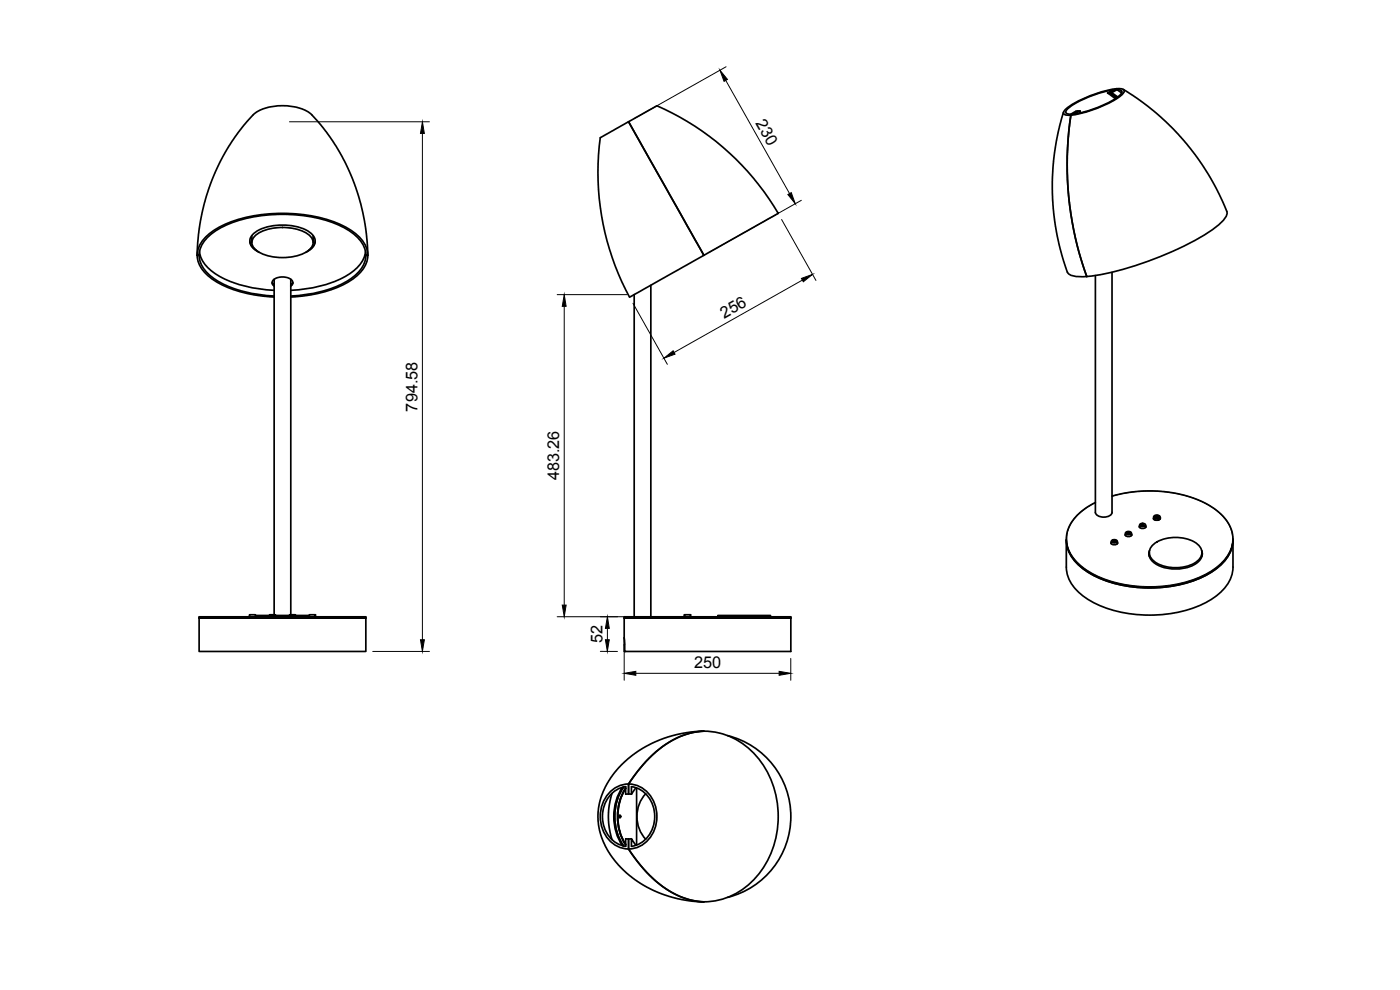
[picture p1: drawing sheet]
<svg xmlns="http://www.w3.org/2000/svg" width="420mm" height="297mm" viewBox="0 0 420 297" stroke-linecap="round" stroke-linejoin="round" font-family="sans-serif">
<defs><g id="words">
<g font-size="4.9">
<text x="226.7" y="36.9" transform="rotate(61 226.7 36.9)">230</text>
<text x="217.3" y="95.6" transform="rotate(-29 217.3 95.6)">256</text>
<text x="125.3" y="123.5" transform="rotate(-90 125.3 123.5)">794.58</text>
<text x="167.9" y="144.1" transform="rotate(-90 167.9 144.1)">483.26</text>
<text x="180.8" y="192.9" transform="rotate(-90 180.8 192.9)">52</text>
<text x="208.3" y="200.6">250</text>
</g>
</g></defs>
<!-- layer: Visible -->
<g fill="#000">
<circle cx="348" cy="155.4" r=".25"/>
<circle cx="187.4" cy="195.5" r=".25"/>
</g>
<g fill="none" stroke="#000" stroke-width=".51">
<path d="M75.9 34.5l-3.5 4-3.6 5.2-2.7 4.8-2.5 5.4-1.9 5.8-1.5 6.6-.6 3.9-.4 6.3M76 34.5a14.6 14.6 0 0 1 12.1-2.5l3.6 1.1 1.9 1.4M93.6 34.5l3.5 4 3.7 5.2 2.6 4.8 2.5 5.4 1.9 5.8 1.6 6.6 .6 3.9 .4 6.3M188.6 36.5l8.4-4.7a76.9 76.9 0 0 1 36.6 32.2l-22.4 12.6zM319.2 33.7l-2.2 8.9a74.1 74.1 0 0 0 3.6 39.4 5.9 5.9 0 0 0 4.4 1h1.2M319.8 32.8a32.9 32.9 0 0 1 16.3-6.2l.6 .1 .7 .4a2.09 2.09 0 0 1-1.2 1.8 34.2 34.2 0 0 1-15.7 5.7l-.7-.1-.6-.4 .2-.8zM323.5 33.3l-2.1 1.3a98.7 98.7 0 0 0 4.8 48.4M324.2 33.3h-.7M332.4 27.9l1.6-.9a31.8 31.8 0 0 0-13.6 5.7l-.6 .8 .1 .3 .7 .4 .7 .1 1.6-.9 .6-.1M332.4 27.9l2.4 1.7M333.1 27.8l2 1.5M333.1 27.8l-.7 .1"/>
<path d="M333.6 27.8l1.6-.9 1.4 1M333.6 27.8l1.8 1.3M333.6 27.8h-.5M335.2 26.6l-2.1 1.2M335.2 26.9h.7l.8 .4a1.74 1.74 0 0 1-1.1 1.7 33.9 33.9 0 0 1-13 5.2l1.5-.9v.6M337.1 26.8l5 3.3 4.1 3.2 4.3 3.8 4.5 4.7 3.8 4.8 3.6 5.3 2.6 4.6 2.5 5.3a3.3 3.3 0 0 1-.8 4.8 64.3 64.3 0 0 1-20 11 82.3 82.3 0 0 1-20.5 5.4M180.2 41.3l8.4-4.8 22.6 40.1-22.2 12.6a78 78 0 0 1-8.8-47.9zM59.2 76.6h.6v-.3v.3zM59.2 76.6a10.1 10.1 0 0 0 5.9 8 37.7 37.7 0 0 0 17.2 4.5M59.2 76.6a10.1 10.1 0 0 1 6-8.1 45 45 0 0 1 30.6-3.3 23.6 23.6 0 0 1 13 7 7.2 7.2 0 0 1 1.6 4.4M59.9 75.5a10.6 10.6 0 0 0 6.1 7.5 37.4 37.4 0 0 0 16.3 4.1M75 72.3l.5 1.5 1.4 1.3"/>
<path d="M75.1 71.4h.5M75.6 70.7v2.1M76.4 70.9a14.1 14.1 0 0 1 12.3-2.2l1.1 .3a5.2 5.2 0 0 1 4.2 3.8 4.3 4.3 0 0 1-3.2 3.4 15.9 15.9 0 0 1-13.7-1 2.73 2.73 0 0 1-.7-4.3zM77.8 75.7a3.6 3.6 0 0 1-2.6-4.4 9.1 9.1 0 0 1 7.1-3.6 15.2 15.2 0 0 1 11.1 2.4 2.98 2.98 0 0 1-.7 5.1l-.9 .5M94 70.7v2.1M94 71.4h.4M94.6 72.3l-.5 1.5-1.5 1.3M109.7 75.5a10.6 10.6 0 0 1-6.1 7.5 37.3 37.3 0 0 1-16.3 4.1M109.8 76.6a9.9 9.9 0 0 0-5.9-7.9 44 44 0 0 0-29.8-3.2 23 23 0 0 0-12.8 6.8 6.8 6.8 0 0 0 .8 9.5 27.6 27.6 0 0 0 15.8 6.6l4.4 .4M109.8 76.6v-.3v.3h.6M109.8 76.6h.6M109.8 76.6a9.8 9.8 0 0 1-5.8 7.8 36.7 36.7 0 0 1-16.7 4.4"/>
<path d="M110.4 76.6a10.1 10.1 0 0 1-5.9 8 37.7 37.7 0 0 1-17.2 4.5M81.7 84.8l.6 .9M81.8 85.1l.5 .1M82.3 85.8l-.6-.9 .2-.8 1-.7 1.4-.3 2 .2 1.2 .7 .4 .9-.6 .9M82.3 83.8v100.7M87.3 83.8v100.7M87.8 85.1l-.5 .1M87.9 84.8l-.6 .9M190.3 88.4v96.7M195.3 85.6v99.5M333.7 81.7l.1 72a2.9 2.9 0 0 1-4.3 1l-.7-.6-.1-.4v-71M328.7 150.8l-3.6 2.2-2.8 2.7-1.7 3-.5 1.7-.1 1.6"/>
<path d="M333.7 148.9l3.3-.9 4.3-.5 4.8-.2 3.1 .2 4.2 .6 3.3 .9 3 1.1 3.1 1.5 2.1 1.3 2.1 2 1.5 1.9 .9 1.7 .6 2.5v9.2a11.7 11.7 0 0 1-5.8 9.2 38.3 38.3 0 0 1-29.9 3.8 22.3 22.3 0 0 1-12.7-8 9.2 9.2 0 0 1-1.6-5v-8.2M338.1 159.9l.6-.3 .5 .3-.6 .4zM338.2 159.9l.5 .4M339.1 159.9l-.4 .3M342 157.7a.91 .91 0 0 0 .5 .9 .91 .91 0 0 0 1-.2l.4-.3-.1-.4M342 158l-.1 .1M342 158.2l.1-.8 .6-.4 1 .3 .1 .9M342.5 157.6l.2 .2zM342.6 157.3l.3 .5zM342.6 157.5h.1M342.7 157.3h.1M342.7 157.2l.4 .6z"/>
<path d="M342.8 157.1l.5 .7zM342.9 157.1h.1M343.8 158l.1 .1M346.2 155.7v.1M346.2 155.1v.5l.4 .4 1.1-.1M346.7 155.1v.1M347.5 155.1v.2M347.8 155.9h-.1M348 155.4v.3M348 154.9l-.8-.2-.6 .3 .2 .3h.6l.2-.1-.1-.2h-.4l.4 .1-.2 .2h-.4l-.2-.3 .8-.2 .5 .4M348 154.9l-1-.4-.8 .5 .2 .3 .6 .3 1-.4M348 154.9v.9"/>
<path d="M348.1 155.3a.88 .88 0 0 1-.5 .9 .88 .88 0 0 1-1-.2l-.4-.3v-.4M348.1 155.7l-.4 .2M320 162a11.7 11.7 0 0 0 5.9 9.3 38.3 38.3 0 0 0 29.8 3.7 22.3 22.3 0 0 0 12.8-8 9.2 9.2 0 0 0 1.5-5M333.5 162.6a.91 .91 0 0 0 .5 .9 .91 .91 0 0 0 1.1-.2l.3-.3-.1-.4M333.5 162.9v.1M333.5 163.1l.1-.8 .6-.4 1 .3 .1 .9M333.9 162.6l.4-.2 .2 .3M333.9 162.6l.5 .1M334 162.2v.1M334.3 162.7l-.3-.1 .3-.1v.2M334.4 162.4l.4-.2 .3 .2-.4 .2zM334.5 162.2v.1"/>
<path d="M334.5 162.4l.2 .2M334.7 162.3l.3 .2M334.7 162.3l-.2 .2M335 162.4l-.3 .2M335.3 162.9l.1 .1M337.8 160.7v-.9l.9-.3 .7 .2 .2 1M337.8 160.2a.91 .91 0 0 0 .5 .8 .91 .91 0 0 0 1-.1l.4-.4-.1-.3M337.8 160.5l-.1 .1M338.2 160l.5-.3 .4 .3M339.6 160.5v.1M344.9 165.7l-.1 .6M344.9 165.8v1.2"/>
<path d="M345 165.2a3.7 3.7 0 0 0 2.5 4.4 12.1 12.1 0 0 0 12-1 3.1 3.1 0 0 0 1.1-3.4M345.7 163.8a11.2 11.2 0 0 1 14.2 0 3.3 3.3 0 0 1-1.5 5.2 12.1 12.1 0 0 1-12-.6 3.1 3.1 0 0 1-.7-4.6zM360.7 165.8v1.2M360.7 165.7l.1 .6M59.8 185.4h50M59.8 185.4v10.1h50v-10.1M59.8 185.2v.2M59.9 185.1h49.8M59.9 185l-.1 .1M74.9 185.1l.1-.6h1.7v.6M76.9 185.1v-.4h15.8v.4M81 184.5h.8a.57 .57 0 0 1 .9 .2"/>
<path d="M81 184.5l-.1 .2M86.9 184.7l.1-.2h.8a.57 .57 0 0 1 .9 .2M94.5 184.5h-1.6v.6M94.5 185.1v-.6h.2v.6M94.5 184.5v.6M109.7 185l.1 .4M187.3 185.4h50M187.3 191.4l.1 4.1M187.4 185.1h49.8M205.5 184.5h1.6M205.5 184.5l-.1 .6M205.5 184.5h-.1"/>
<path d="M207.1 184.5l.1 .6M207.1 184.5h.1M215.4 185.1v-.4h15.8v.4M237.2 185l.1 10.5h-49.9v-10.5M211.2 219.4a25.9 25.9 0 0 0-18.1 10l-4.5 5.8M183.7 238l-.8 3.5-.3 3.1 .3 3.9 .8 3.5M186.4 229.6l3.1-2.8 3.1-2.1 3.2-1.8 4.1-1.6a38.6 38.6 0 0 1 11.4-1.9 22.4 22.4 0 0 1 20.5 15.6 27.7 27.7 0 0 1-8.8 31.7 23.2 23.2 0 0 1-18.2 3.2l-3.9-.9-3.3-1.2-3.4-1.6-3.7-2.3-3.3-2.8-2.4-2.5-2.3-3.3-1.2-2.3-.9-2.2-.8-3.2-.1-3.2 .4-3.4 1-3.1 1.3-2.8 2.2-3.2zM186.8 236.2a16 16 0 0 0 0 17.5M187.2 236.1a15.9 15.9 0 0 0 0 17.7M187.8 236.5a16 16 0 0 0 0 17M187.8 236.6a16.1 16.1 0 0 0 0 16.8M188.6 235.2v3"/>
<path d="M188.6 238.2l-.8 .1v-2.3a9 9 0 0 0-6.5 12.2 8.2 8.2 0 0 0 6.5 5.7M188.6 235.2a9.3 9.3 0 0 0-8.4 11.1 9 9 0 0 0 8.4 8.4M188.6 238.2l.9 .1M188.6 235.2a9.3 9.3 0 0 1 8.5 11.1 9 9 0 0 1-8.5 8.4M189.5 238.3v-2.3a9 9 0 0 1 6.5 12.2 8.2 8.2 0 0 1-6.5 5.7M190.8 236.4l-1.3 1.9M191.1 236.4v17.2M193.8 238.2a10.1 10.1 0 0 0 0 13.6M218.4 220.7a25 25 0 0 1 18.9 24.3 25 25 0 0 1-18.9 24.2M186 244.7l.2 .3-.2 .3M187.8 251.7v2.2M187.8 251.7h.8"/>
<path d="M188.6 251.7v3a35.7 35.7 0 0 0 16.3 14.6l3.2 .9 3.1 .4a25.9 25.9 0 0 1-18.1-10l-4.5-5.9M188.6 251.7v3M189.5 251.7h-.9M190.8 253.6l-1.3-1.9v2.2"/>
<circle cx="334.2" cy="162.2" r=".24"/>
<circle cx="334.3" cy="162.2" r=".17"/>
<circle cx="186" cy="245" r=".29"/>
</g>
<!-- layer: Visible Narrow -->
<g fill="none" stroke="#000" stroke-width=".3">
<path d="M333.7 148.9a39.4 39.4 0 0 1 29.1 2.7 12.6 12.6 0 0 1 7.1 10.1 11.7 11.7 0 0 1-5.9 9.3 38 38 0 0 1-27.7 4.1 23.6 23.6 0 0 1-14.4-8.1 9.1 9.1 0 0 1 1.2-12.2 19.7 19.7 0 0 1 5.6-4M337.9 159.8a.82 .82 0 0 1 .9-.4 .82 .82 0 0 1 .6 .7 .82 .82 0 0 1-.8 .3 .82 .82 0 0 1-.7-.6zM338.1 159.9v.1M338.6 159.6v.1M338.7 159.6v.1M339.2 159.9v.1M342 157.6a1.04 1.04 0 0 0 1.8 0M342.2 157.3a.82 .82 0 0 1 .8-.3 .82 .82 0 0 1 .6 .7 .82 .82 0 0 1-.8 .3 .82 .82 0 0 1-.6-.7zM342.5 157.5v.1M342.6 157.5v.3M342.6 157.3v.1M342.7 157.3v.3"/>
<path d="M342.7 157.8h.1M342.8 157.2v.1M342.8 157.2v.2M342.9 157.1v.1M342.9 157.8h.1M342.9 157.1v.2M343.1 157.8h.1M343.3 157.8h.1M346.5 155.4v.5M346.8 155.2v.1M347.6 155.5v.5M348 155.2v.5"/>
<path d="M320 161.7a11.7 11.7 0 0 0 5.9 9.3 38.3 38.3 0 0 0 29.8 3.7 22.3 22.3 0 0 0 12.8-7.9 9.2 9.2 0 0 0 1.5-5.1M333.5 162.5a1.04 1.04 0 0 0 1.8 0M333.7 162.2a.82 .82 0 0 1 .8-.3 .82 .82 0 0 1 .7 .7 .82 .82 0 0 1-.9 .3 .82 .82 0 0 1-.6-.7zM333.9 162.6v.1M334.1 162.3v.1M334.2 162.4l.1 .1M334.3 162.4v.2M334.4 162.4h.1M334.4 162.1v.1M334.4 162.7h.1M334.7 162.2v.1M334.8 162.2v.1"/>
<path d="M335.1 162.4h.1M337.8 160a1.04 1.04 0 0 0 1.8 0"/>
</g>
<!-- layer: FD_Dimensions -->
<g fill="none" stroke="#000" stroke-width=".3">
<path d="M86.9 36.5h42M217.8 24.1l19.2 34M217.9 20l-27.4 15.5M126.8 40v151.9M234.6 65.9l10.3 18.2M240.5 60.1l-27.4 15.5M167.2 88.4h21M169.3 91.9v89.7M190 91l10.3 18.3M240.8 84l-38.5 21.8M111.9 195.5h17M167.2 185h21"/>
<path d="M180.2 195.4l5.1 .1M182.3 188.5v3.4M187.3 193.4v10.7M237.3 197.6v6.5M190.8 202h43"/>
</g>
<path d="M216.1 21.1l2.2 2.7-1 .6zM126.8 36.5l.6 3.5h-1.2zM236.5 58.4l1-.6 1.2 3.3zM169.3 88.4l.6 3.5h-1.2zM240.5 83.5l3.4-1.2-2.8 2.2zM199.3 107.5l2.7-2.3 .6 1.1zM126.2 191.9h1.2l-.6 3.6zM168.7 181.6h1.2l-.6 3.4zM182.3 185l.6 3.5h-1.2zM181.7 191.9h1.2l-.6 3.5zM187.3 202l3.5-.6v1.2zM233.8 201.4l3.5 .6-3.5 .6z" fill="#000" stroke="#000" stroke-width=".3"/>
<use href="#words"/>
</svg>
